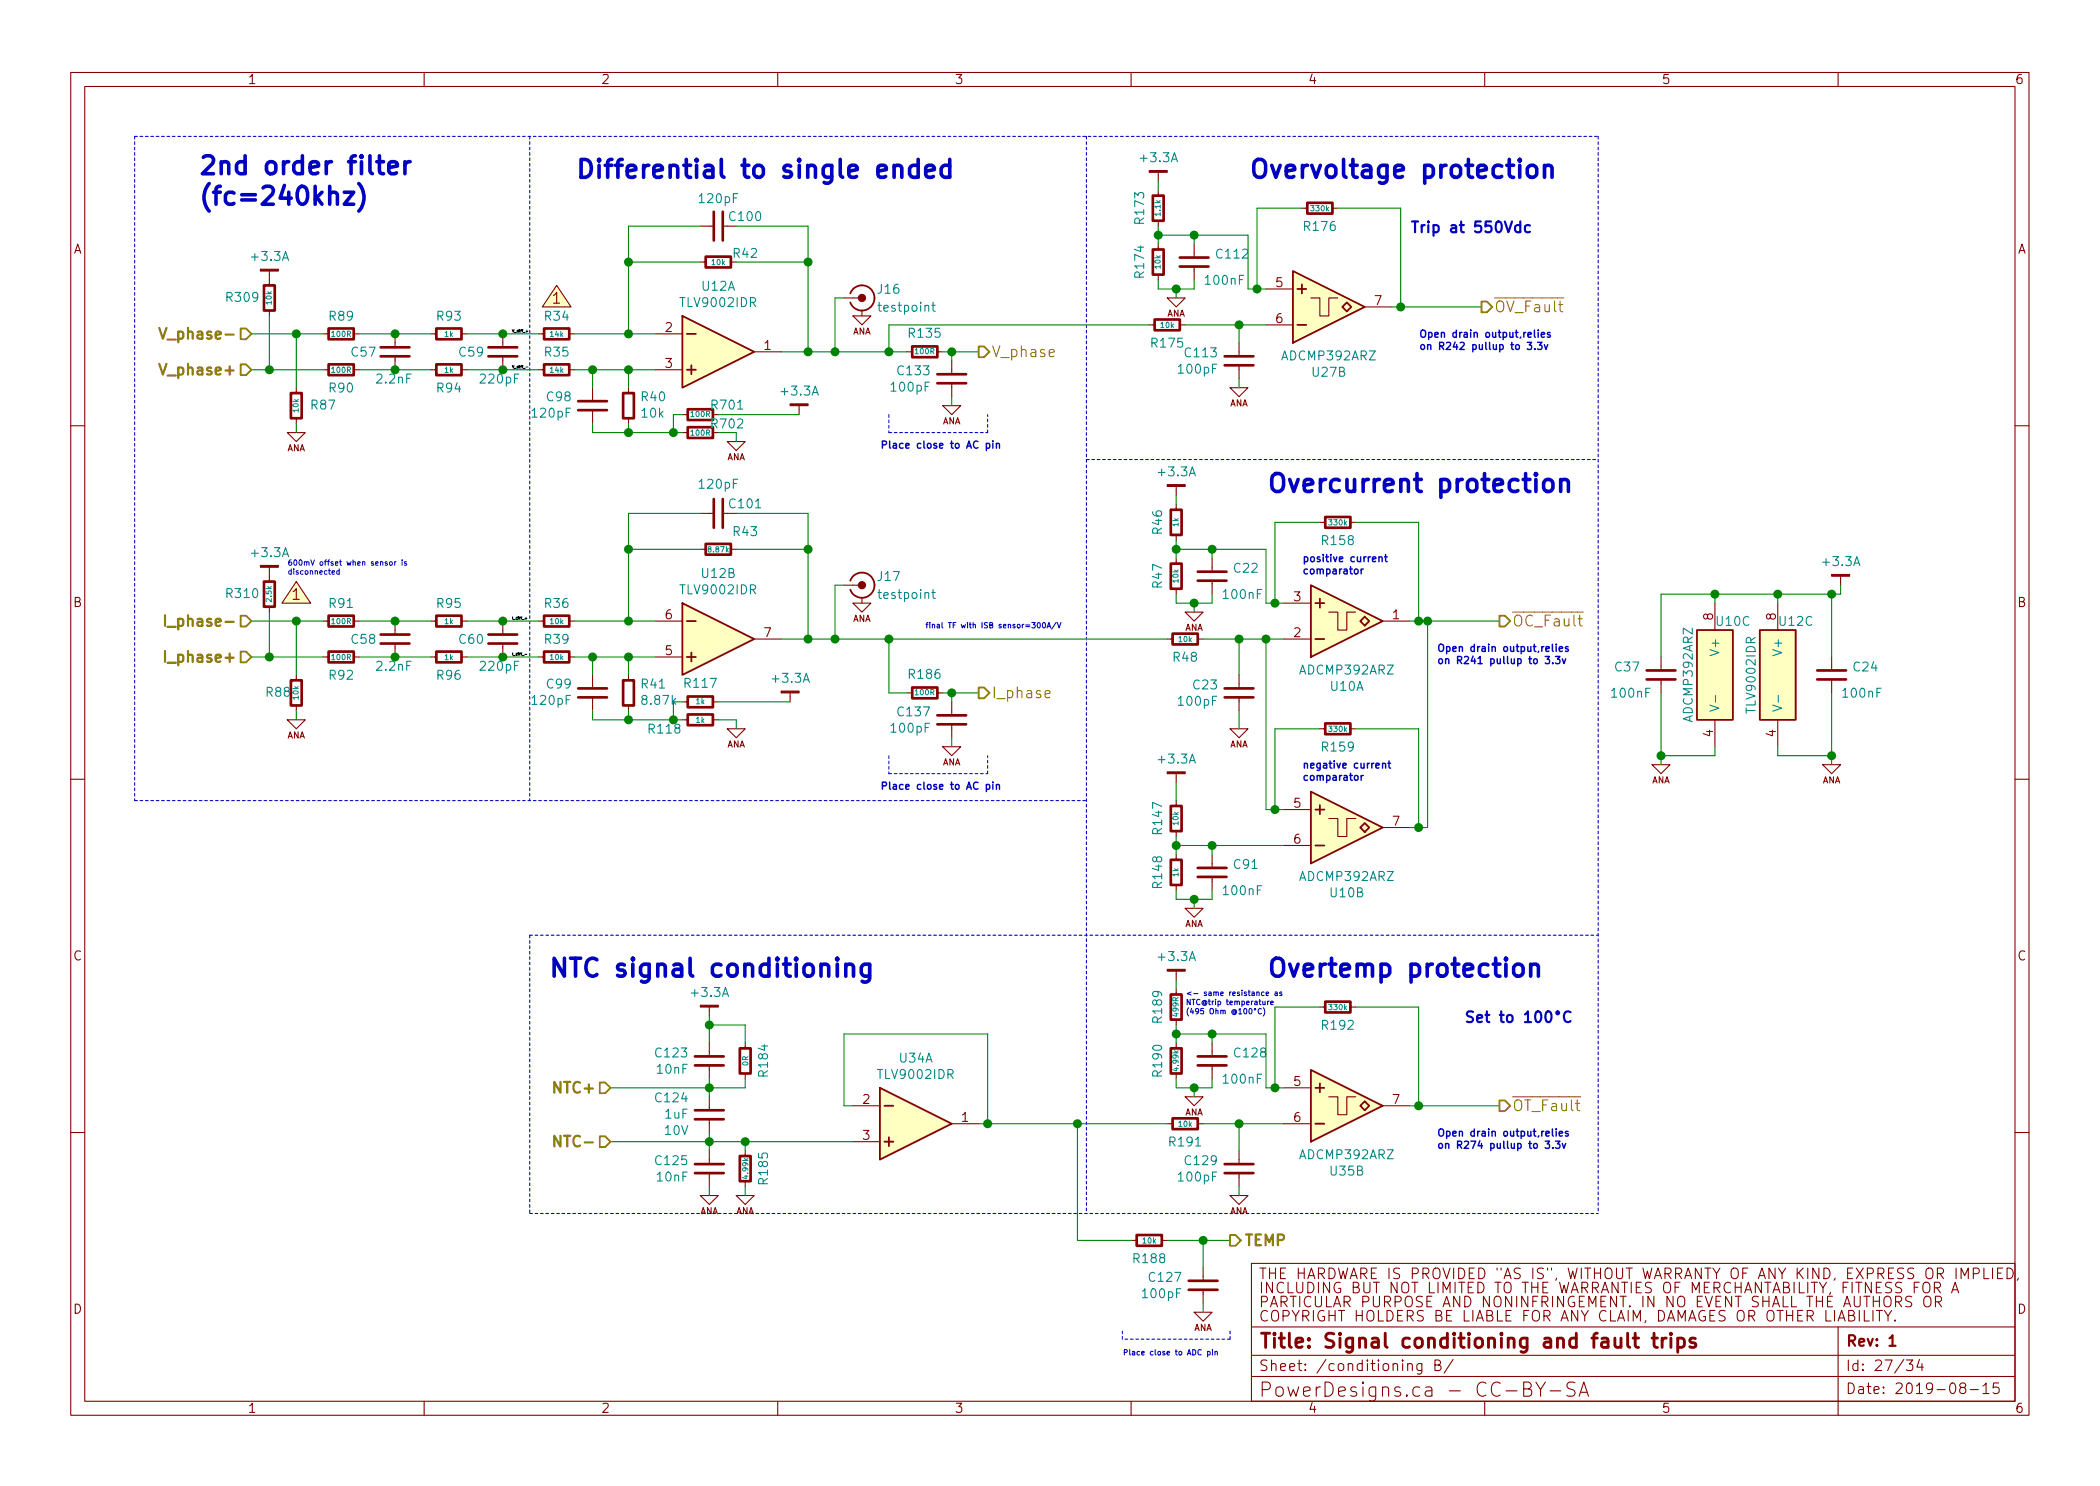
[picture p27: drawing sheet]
<svg xmlns="http://www.w3.org/2000/svg" width="297mm" height="210mm" viewBox="0 0 297 210" stroke-linecap="round" stroke-linejoin="round" font-family="sans-serif">
<defs><g id="words">
<g font-size="3.5" fill="#0000c2">
<text x="27.9" y="24.7">2nd order filter</text>
<text x="27.9" y="29">(fc=240khz)</text>
<text x="81.3" y="25.2">Differential to single ended</text>
<text x="176.5" y="25.2">Overvoltage protection</text>
<text x="179.1" y="69.7">Overcurrent protection</text>
<text x="77.5" y="138.2">NTC signal conditioning</text>
<text x="179.1" y="138.2">Overtemp protection</text>
</g>
<g font-size="2.8" fill="#840000">
<text x="178" y="190.7">Title: Signal conditioning and fault trips</text>
<text x="178" y="197.7">PowerDesigns.ca - CC-BY-SA</text>
</g>
<g font-size="2.1" fill="#0000c2">
<text x="199.4" y="32.9">Trip at 550Vdc</text>
<text x="207" y="144.7">Set to 100°C</text>
</g>
<g font-size="2.1" fill="#840000">
<text x="78.2" y="43">1</text>
<text x="41.3" y="84.9">1</text>
<text x="178" y="185">PARTICULAR PURPOSE AND NONINFRINGEMENT. IN NO EVENT SHALL THE AUTHORS OR</text>
<text x="178" y="181">THE HARDWARE IS PROVIDED &quot;AS IS&quot;, WITHOUT WARRANTY OF ANY KIND, EXPRESS OR IMPLIED,</text>
<text x="178" y="183">INCLUDING BUT NOT LIMITED TO THE WARRANTIES OF MERCHANTABILITY, FITNESS FOR A</text>
<text x="178" y="187">COPYRIGHT HOLDERS BE LIABLE FOR ANY CLAIM, DAMAGES OR OTHER LIABILITY.</text>
<text x="261" y="190.5">Rev: 1</text>
<text x="178" y="194">Sheet: /conditioning B/</text>
<text x="261" y="197.3">Date: 2019-08-15</text>
<text x="261" y="194">Id: 27/34</text>
</g>
<g font-size="2.1" fill="#848400">
<text x="211.3" y="44.2">OV_Fault</text>
<text x="23.6" y="53.1">V_phase+</text>
<text x="24.2" y="48">V_phase-</text>
<text x="140.2" y="50.5">V_phase</text>
<text x="25" y="88.6">I_phase-</text>
<text x="213.9" y="88.6">OC_Fault</text>
<text x="24.5" y="93.7">I_phase+</text>
<text x="140.2" y="98.8">I_phase</text>
<text x="78.8" y="154.7">NTC+</text>
<text x="213.9" y="157.2">OT_Fault</text>
<text x="79.3" y="162.3">NTC-</text>
<text x="175.9" y="176.3">TEMP</text>
</g>
<g font-size="1.8" fill="#840000">
<text x="35" y="11.9">1</text>
<text x="85" y="11.9">2</text>
<text x="135" y="11.9">3</text>
<text x="185" y="11.9">4</text>
<text x="235" y="11.9">5</text>
<text x="285" y="11.9">6</text>
<text x="10.4" y="35.9">A</text>
<text x="285.4" y="35.9">A</text>
<text x="180.5" y="40.6">5</text>
<text x="94.1" y="47">2</text>
<text x="180.5" y="45.7">6</text>
<text x="194.5" y="43.2">7</text>
<text x="94.1" y="52.1">3</text>
<text x="108.1" y="49.5">1</text>
<text x="10.4" y="85.9">B</text>
<text x="94.1" y="87.6">6</text>
<text x="183" y="85.1">3</text>
<text x="197" y="87.6">1</text>
<text x="242.3" y="87.7" transform="rotate(-90 242.3 87.7)">8</text>
<text x="251.2" y="87.7" transform="rotate(-90 251.2 87.7)">8</text>
<text x="285.4" y="85.9">B</text>
<text x="94.1" y="92.7">5</text>
<text x="108.1" y="90.2">7</text>
<text x="183" y="90.2">2</text>
<text x="242.3" y="104.2" transform="rotate(-90 242.3 104.2)">4</text>
<text x="251.2" y="104.2" transform="rotate(-90 251.2 104.2)">4</text>
<text x="183" y="114.3">5</text>
<text x="183" y="119.4">6</text>
<text x="197" y="116.8">7</text>
<text x="10.4" y="135.9">C</text>
<text x="285.4" y="135.9">C</text>
<text x="183" y="153.7">5</text>
<text x="122.1" y="156.2">2</text>
<text x="122.1" y="161.3">3</text>
<text x="136" y="158.7">1</text>
<text x="183" y="158.7">6</text>
<text x="197" y="156.2">7</text>
<text x="10.4" y="185.9">D</text>
<text x="285.4" y="185.9">D</text>
<text x="35" y="199.9">1</text>
<text x="85" y="199.9">2</text>
<text x="135" y="199.9">3</text>
<text x="185" y="199.9">4</text>
<text x="235" y="199.9">5</text>
<text x="285" y="199.9">6</text>
</g>
<g font-size="1.8" fill="#008484">
<text x="161.4" y="23">+3.3A</text>
<text x="99.1" y="28.7">120pF</text>
<text x="103.3" y="31.3">C100</text>
<text x="161.8" y="31.6" transform="rotate(-90 161.8 31.6)">R173</text>
<text x="184.6" y="32.7">R176</text>
<text x="35.7" y="36.9">+3.3A</text>
<text x="99.3" y="41.1">U12A</text>
<text x="103.8" y="36.5">R42</text>
<text x="124.2" y="41.6">J16</text>
<text x="161.8" y="39.2" transform="rotate(-90 161.8 39.2)">R174</text>
<text x="170.6" y="40.3">100nF</text>
<text x="172.2" y="36.6">C112</text>
<text x="32.2" y="42.7">R309</text>
<text x="46.6" y="45.4">R89</text>
<text x="61.9" y="45.4">R93</text>
<text x="77.1" y="45.4">R34</text>
<text x="96.4" y="43.5">TLV9002IDR</text>
<text x="124.5" y="44.1">testpoint</text>
<text x="128.7" y="47.8">R135</text>
<text x="49.8" y="50.5">C57</text>
<text x="65" y="50.5">C59</text>
<text x="77.1" y="50.5">R35</text>
<text x="127.1" y="53.1">C133</text>
<text x="163" y="49.2">R175</text>
<text x="166.8" y="52.9">100pF</text>
<text x="167.7" y="50.6">C113</text>
<text x="181.4" y="51">ADCMP392ARZ</text>
<text x="185.7" y="53.3">U27B</text>
<text x="44.1" y="58">R87</text>
<text x="46.6" y="55.5">R90</text>
<text x="53.4" y="54.3">2.2nF</text>
<text x="61.9" y="55.5">R94</text>
<text x="68.1" y="54.3">220pF</text>
<text x="75.4" y="59.1">120pF</text>
<text x="77.4" y="56.8">C98</text>
<text x="90.8" y="56.8">R40</text>
<text x="90.8" y="59.1">10k</text>
<text x="100.8" y="58">R701</text>
<text x="110.6" y="56">+3.3A</text>
<text x="126.2" y="55.4">100pF</text>
<text x="99.1" y="69.2">120pF</text>
<text x="103.3" y="71.9">C101</text>
<text x="164" y="67.4">+3.3A</text>
<text x="103.8" y="75.9">R43</text>
<text x="164.4" y="75.5" transform="rotate(-90 164.4 75.5)">R46</text>
<text x="187.1" y="77.1">R158</text>
<text x="35.7" y="78.8">+3.3A</text>
<text x="99.3" y="81.8">U12B</text>
<text x="124.2" y="82.2">J17</text>
<text x="164.4" y="83.2" transform="rotate(-90 164.4 83.2)">R47</text>
<text x="174.6" y="81">C22</text>
<text x="258" y="80.1">+3.3A</text>
<text x="32.2" y="84.6">R310</text>
<text x="46.6" y="86">R91</text>
<text x="61.9" y="86">R95</text>
<text x="77.1" y="86">R36</text>
<text x="96.4" y="84.1">TLV9002IDR</text>
<text x="124.5" y="84.8">testpoint</text>
<text x="173.2" y="84.8">100nF</text>
<text x="242.8" y="88.6">U10C</text>
<text x="251.7" y="88.6">U12C</text>
<text x="49.8" y="91.1">C58</text>
<text x="53.4" y="94.9">2.2nF</text>
<text x="65" y="91.1">C60</text>
<text x="68.1" y="94.9">220pF</text>
<text x="77.1" y="91.1">R39</text>
<text x="166" y="93.6">R48</text>
<text x="184" y="95.4">ADCMP392ARZ</text>
<text x="228.5" y="95">C37</text>
<text x="243.2" y="92.4" transform="rotate(-90 243.2 92.4)">V+</text>
<text x="252.1" y="92.4" transform="rotate(-90 252.1 92.4)">V+</text>
<text x="262.2" y="95">C24</text>
<text x="37.7" y="98.6">R88</text>
<text x="46.6" y="96.2">R92</text>
<text x="61.9" y="96.2">R96</text>
<text x="75.4" y="99.7">120pF</text>
<text x="77.4" y="97.4">C99</text>
<text x="90.8" y="97.4">R41</text>
<text x="91" y="99.7">8.87k</text>
<text x="97" y="97.3">R117</text>
<text x="109.4" y="96.6">+3.3A</text>
<text x="127.1" y="101.4">C137</text>
<text x="128.7" y="96.1">R186</text>
<text x="166.8" y="99.9">100pF</text>
<text x="168.8" y="97.6">C23</text>
<text x="188.2" y="97.8">U10A</text>
<text x="228.1" y="98.7">100nF</text>
<text x="248.3" y="100.7" transform="rotate(-90 248.3 100.7)">TLV9002IDR</text>
<text x="260.8" y="98.7">100nF</text>
<text x="91.9" y="103.8">R118</text>
<text x="126.2" y="103.7">100pF</text>
<text x="187.1" y="106.3">R159</text>
<text x="239.4" y="102" transform="rotate(-90 239.4 102)">ADCMP392ARZ</text>
<text x="164" y="108">+3.3A</text>
<text x="164.4" y="117.9" transform="rotate(-90 164.4 117.9)">R147</text>
<text x="164.4" y="125.5" transform="rotate(-90 164.4 125.5)">R148</text>
<text x="174.6" y="123">C91</text>
<text x="184" y="124.7">ADCMP392ARZ</text>
<text x="173.2" y="126.7">100nF</text>
<text x="188.2" y="127">U10B</text>
<text x="164" y="136">+3.3A</text>
<text x="97.9" y="141.1">+3.3A</text>
<text x="92.8" y="149.6">C123</text>
<text x="164.4" y="144.6" transform="rotate(-90 164.4 144.6)">R189</text>
<text x="174.7" y="149.6">C128</text>
<text x="187.1" y="145.7">R192</text>
<text x="92.8" y="156">C124</text>
<text x="93" y="151.9">10nF</text>
<text x="108.6" y="152.2" transform="rotate(-90 108.6 152.2)">R184</text>
<text x="124.4" y="152.7">TLV9002IDR</text>
<text x="127.3" y="150.4">U34A</text>
<text x="164.4" y="152.2" transform="rotate(-90 164.4 152.2)">R190</text>
<text x="173.2" y="153.3">100nF</text>
<text x="94.1" y="160.6">10V</text>
<text x="94.1" y="158.3">1uF</text>
<text x="92.8" y="164.9">C125</text>
<text x="93" y="167.2">10nF</text>
<text x="108.6" y="167.5" transform="rotate(-90 108.6 167.5)">R185</text>
<text x="165.5" y="162.2">R191</text>
<text x="166.8" y="167.2">100pF</text>
<text x="167.7" y="164.9">C129</text>
<text x="184" y="164">ADCMP392ARZ</text>
<text x="188.2" y="166.3">U35B</text>
<text x="160.5" y="178.7">R188</text>
<text x="161.7" y="183.7">100pF</text>
<text x="162.7" y="181.4">C127</text>
</g>
<text font-size="1.8" fill="#008400" x="100.8" y="60.6">R702</text>
<g font-size="1.4" fill="#0000c2">
<text x="200.7" y="47.8">Open drain output,relies</text>
<text x="200.7" y="49.5">on R242 pullup to 3.3v</text>
<text x="124.5" y="63.5">Place close to AC pin</text>
<text x="184.1" y="79.5">positive current</text>
<text x="184.1" y="81.2">comparator</text>
<text x="203.2" y="92.2">Open drain output,relies</text>
<text x="203.2" y="93.9">on R241 pullup to 3.3v</text>
<text x="124.5" y="111.7">Place close to AC pin</text>
<text x="184.1" y="108.7">negative current</text>
<text x="184.1" y="110.5">comparator</text>
<text x="203.2" y="160.8">Open drain output,relies</text>
<text x="203.2" y="162.5">on R274 pullup to 3.3v</text>
</g>
<g font-size="1.2" fill="#840000">
<text x="120.6" y="47.3">ANA</text>
<text x="165" y="44.8">ANA</text>
<text x="173.9" y="57.5">ANA</text>
<text x="40.6" y="63.8">ANA</text>
<text x="102.8" y="65.1">ANA</text>
<text x="133.3" y="60">ANA</text>
<text x="120.6" y="88">ANA</text>
<text x="167.6" y="89.2">ANA</text>
<text x="40.6" y="104.5">ANA</text>
<text x="102.8" y="105.8">ANA</text>
<text x="173.9" y="105.8">ANA</text>
<text x="133.3" y="108.3">ANA</text>
<text x="233.6" y="110.8">ANA</text>
<text x="257.7" y="110.8">ANA</text>
<text x="167.6" y="131.2">ANA</text>
<text x="167.6" y="157.8">ANA</text>
<text x="99" y="171.8">ANA</text>
<text x="104.1" y="171.8">ANA</text>
<text x="173.9" y="171.8">ANA</text>
<text x="168.8" y="188.3">ANA</text>
</g>
<g font-size="1.1" fill="#008484">
<text x="185.5" y="29.9">330k</text>
<text x="164.2" y="30.5" transform="rotate(-90 164.2 30.5)">1.1k</text>
<text x="100.7" y="37.5">10k</text>
<text x="164.2" y="38" transform="rotate(-90 164.2 38)">10k</text>
<text x="38.4" y="43" transform="rotate(-90 38.4 43)">10k</text>
<text x="47" y="47.7">100R</text>
<text x="62.9" y="47.7">1k</text>
<text x="77.9" y="47.7">14k</text>
<text x="164.2" y="46.4">10k</text>
<text x="47" y="52.8">100R</text>
<text x="62.9" y="52.8">1k</text>
<text x="77.9" y="52.8">14k</text>
<text x="129.5" y="50.1">100R</text>
<text x="42.2" y="58.3" transform="rotate(-90 42.2 58.3)">10k</text>
<text x="97.8" y="59">100R</text>
<text x="97.8" y="61.6">100R</text>
<text x="166.7" y="74.5" transform="rotate(-90 166.7 74.5)">1k</text>
<text x="188.1" y="74.3">330k</text>
<text x="100.3" y="78.2">8.87k</text>
<text x="166.7" y="82.4" transform="rotate(-90 166.7 82.4)">10k</text>
<text x="38.4" y="85.1" transform="rotate(-90 38.4 85.1)">2.5k</text>
<text x="47" y="88.3">100R</text>
<text x="62.9" y="88.3">1k</text>
<text x="77.9" y="88.3">10k</text>
<text x="47" y="93.4">100R</text>
<text x="62.9" y="93.4">1k</text>
<text x="77.9" y="93.4">10k</text>
<text x="166.8" y="90.9">10k</text>
<text x="42.2" y="98.9" transform="rotate(-90 42.2 98.9)">10k</text>
<text x="98.5" y="99.6">1k</text>
<text x="129.5" y="98.4">100R</text>
<text x="98.5" y="102.3">1k</text>
<text x="188.1" y="103.6">330k</text>
<text x="166.7" y="116.7" transform="rotate(-90 166.7 116.7)">10k</text>
<text x="166.7" y="124" transform="rotate(-90 166.7 124)">1k</text>
<text x="166.7" y="143.8" transform="rotate(-90 166.7 143.8)">499R</text>
<text x="188.1" y="142.9">330k</text>
<text x="105.8" y="150.8" transform="rotate(-90 105.8 150.8)">0R</text>
<text x="166.7" y="151.4" transform="rotate(-90 166.7 151.4)">4.99k</text>
<text x="166.8" y="159.4">10k</text>
<text x="105.8" y="166.7" transform="rotate(-90 105.8 166.7)">4.99k</text>
<text x="161.7" y="175.9">10k</text>
</g>
<g font-size="1.1" fill="#0000c2">
<text x="40.6" y="80">600mV offset when sensor is</text>
<text x="40.6" y="81.3">disconnected</text>
<text x="130.8" y="88.9">final TF with ISB sensor=300A/V</text>
<text x="167.6" y="140.9">&lt;- same resistance as</text>
<text x="167.6" y="142.2">NTC@trip temperature</text>
<text x="167.6" y="143.5">(495 Ohm @100°C)</text>
<text x="158.7" y="191.8">Place close to ADC pin</text>
</g>
<g font-size=".5">
<text x="72.4" y="47">V_diff_+</text>
<text x="72.4" y="52.1">V_diff_-</text>
<text x="72.4" y="87.7">I_diff_+</text>
<text x="72.4" y="92.8">I_diff_-</text>
</g>
</g></defs>
<g fill="none" stroke="#840000" stroke-width=".15">
<path d="M10 10.3h277v189.9h-277zM12 12.2h273v186.1h-273zM60 10.3v1.9M110 10.3v1.9M160 10.3v1.9M210 10.3v1.9M260 10.3v1.9M38.1 38.3v2.1M99.1 32h1.9M99.1 37.1h.7M102.2 32h1.9M163.8 24.4v1.2"/>
<path d="M163.8 26.9v.8M163.8 31.2v.8M163.8 34.5v.8M163.8 38.9v.7M168.9 34.5v1.9M168.9 37.7v1.9M184.1 29.5h.8M188.5 29.5h.7M38.1 43.9v.8M41.9 54.9v.7M41.9 59.2v.7M45.7 47.2h.8"/>
<path d="M45.7 52.3h.8M50 47.2h.8M50 52.3h.8M55.9 47.2v1.9M55.9 50.4v1.9M61 47.2h.7M61 52.3h.7M65.3 47.2h.7M65.3 52.3h.7M71.1 47.2v1.9M71.1 50.4v1.9M76.2 47.2h.8"/>
<path d="M76.2 52.3h.8M78.7 40.4l2.1 3h-4.1zM80.5 47.2h.8M80.5 52.3h.8M83.8 54.9v1.9M83.8 58v1.9M88.9 54.9v.7M88.9 59.2v.7M92.7 47.2h3.8M92.7 52.3h3.8M96.5 58.7h.8M100.8 58.7h.8"/>
<path d="M106.7 49.8h3.8M113 57.4v1.3M119.4 42.2h2.5M120.6 44.7h2.6l-1.3 1.3zM121.9 43.9v.8M128.3 49.8h.7M132.6 49.8h.7M133.3 57.4h2.6l-1.3 1.3zM134.6 51v2M134.6 54.2v1.9M162.6 46h.7M165.1 42.2h2.5l-1.2 1.2z"/>
<path d="M166.9 46h.7M174 54.9h2.5l-1.2 1.2zM175.3 48.5v1.9M175.3 51.7v1.9M179.1 46h3.8M179.1 40.9h3.8M185.4 42.2h1.3v2.5h1.3v-2.5h1.2M193 43.4h3.8M10 60.2h2M40.6 61.2h2.6l-1.3 1.3zM96.5 61.2h.8M99.1 72.6h1.9"/>
<path d="M99.1 77.7h.7M102.2 72.6h1.9M102.9 62.5h2.5l-1.3 1.2zM103.4 77.7h.7M166.4 68.8v1.3M166.4 71.4v.7M166.4 75.7v.7M166.4 79v.8M171.4 79v1.9M186.7 73.9h.8M191 73.9h.8M285 60.2h2"/>
<path d="M38.1 80.3v2M38.1 85.8v.8M41.9 82.3l2 3h-4zM41.9 95.5v.8M41.9 99.8v.8M45.7 87.9h.8M45.7 93h.8M50 87.9h.8M50 93h.8M55.9 87.9v1.9M55.9 91.1v1.9M61 87.9h.7"/>
<path d="M61 93h.7M65.3 87.9h.7M65.3 93h.7M71.1 87.9v1.9M71.1 91.1v1.9M76.2 87.9h.8M76.2 93h.8M80.5 87.9h.8M80.5 93h.8M83.8 95.5v1.9M83.8 98.7v1.9M88.9 95.5v.8"/>
<path d="M88.9 99.8v.8M92.7 87.9h3.8M92.7 93h3.8M96.5 99.3h.8M100.8 99.3h.8M106.7 90.4h3.8M111.8 98v1.3M119.4 82.8h2.5M120.6 85.3h2.6l-1.3 1.3zM121.9 84.6v.7M128.3 98h.7M132.6 98h.7"/>
<path d="M134.6 99.3v1.9M165.1 90.4h.8M166.4 83.3v.8M167.6 86.6h2.6l-1.3 1.3zM169.4 90.4h.8M171.4 82.2v1.9M175.3 95.5v1.9M175.3 98.7v1.9M181.6 90.4h3.8M181.6 85.3h3.8M188 86.6h1.2v2.5h1.3v-2.5h1.3M195.6 87.9h3.8"/>
<path d="M234.9 93v1.9M234.9 96.1v1.9M242.6 85.3v3.8M251.5 85.3v3.8M259.1 93v1.9M259.1 96.1v1.9M260.3 81.5v1.3M10 110.3h2M40.6 101.8h2.6l-1.3 1.3zM96.5 101.8h.8M100.8 101.8h.8M102.9 103.1h2.5l-1.3 1.3z"/>
<path d="M133.3 105.7h2.6l-1.3 1.2zM134.6 102.5v1.9M166.4 109.5v1.2M166.4 113.3v.7M166.4 117.6v.8M174 103.1h2.5l-1.2 1.3zM181.6 114.5h3.8M181.6 119.6h3.8M186.7 103.1h.8M188 115.8h1.2v2.6h1.3v-2.6h1.3M191 103.1h.8M195.6 117.1h3.8"/>
<path d="M233.7 108.2h2.5l-1.3 1.3zM242.6 101.8v3.9M251.5 101.8v3.9M257.8 108.2h2.5l-1.2 1.3zM285 110.3h2M166.4 120.9v.8M166.4 125.2v.8M166.4 137.4v1.3M166.4 139.9v.8M167.6 128.5h2.6l-1.3 1.3zM171.4 120.9v1.9M171.4 124.1v1.9"/>
<path d="M100.3 142.5v1.3M100.3 147.6v1.9M100.3 150.7v1.9M100.3 155.2v1.9M100.3 158.4v1.9M105.4 147.6v.7M105.4 151.9v.7M120.6 156.5h3.9M134.6 159h3.8M165.1 159h.8M166.4 144.3v.7M166.4 147.6v.7"/>
<path d="M166.4 151.9v.7M167.6 155.2h2.6l-1.3 1.3zM169.4 159h.8M171.4 147.6v1.9M171.4 150.7v1.9M181.6 159h3.8M181.6 153.9h3.8M186.7 142.5h.8M188 155.2h1.2v2.5h1.3v-2.5h1.3M191 142.5h.8M195.6 156.5h3.8M10 160.2h2"/>
<path d="M99.1 169.2h2.5l-1.3 1.2zM100.3 162.8v1.9M100.3 166v1.9M104.1 169.2h2.6l-1.3 1.2zM105.4 162.8v.8M105.4 167.1v.8M120.6 161.5h3.9M160 175.5h.8M164.3 175.5h.8M170.2 179.3v1.9M174 169.2h2.5l-1.2 1.2zM175.3 162.8v1.9"/>
<path d="M175.3 166v1.9M177 178.8h108v19.5h-108zM280.6 179.4v1.5h.7M281.8 179.4v1.5M283.3 179.4h-.8v1.5h.8M283.9 179.4a.76 .76 0 0 1 .9 .8 .76 .76 0 0 1-.9 .7zM285 160.2h2M60 198.3v1.9M110 198.3v1.9M160 198.3v1.9M168.9 185.7h2.5l-1.2 1.2zM170.2 182.5v1.9"/>
<path d="M177 194.8h108M177 191.8h108M177 187.8h108M199.1 193.1a.41 .41 0 0 1 .7 0v.8M201.1 192.9v1.3a.42 .42 0 0 1-.6 .2M201.1 193a.48 .48 0 0 0-.6 .1l-.1 .1 .1 .6a.48 .48 0 0 0 .6 0M203 193.1h.6a.35 .35 0 0 0 .2-.4 .35 .35 0 0 0-.3-.3h-.5v1.5h.6a.4 .4 0 0 0 .2-.4 .4 .4 0 0 0-.3-.4M205.5 192.3l-1.2 2M210 198.3v1.9M215.5 196.5h.7a.49 .49 0 0 0 .4-.5 .49 .49 0 0 0-.4-.5h-.7v2.1h.8a.53 .53 0 0 0 .4-.6 .53 .53 0 0 0-.5-.5M217.2 195.5l.7 1.1 .7-1.1M217.9 196.6v1"/>
<path d="M219.3 196.8h1.5M222.8 195.7l-.8-.2a.49 .49 0 0 0-.4 .5 .49 .49 0 0 0 .4 .5l.4 .1a.48 .48 0 0 1 .4 .5 .48 .48 0 0 1-.4 .5l-.8-.1M223.4 197.6l.6-2.1 .7 2.1M223.5 197h1M260 187.8v12.4M263.7 185.4v1.5h.7M264.9 185.4v1.5M265.8 185.4v1.5M266.5 185.4l.6 .8 .5-.8M267.1 186.2v.7M268 186.8h.1l-.1 .1v-.1v.1M269.6 192.4h1l-.5 .6 .3 .1a.61 .61 0 0 1 .1 .7l-.2 .1h-.5l-.2-.1"/>
<path d="M270.4 183.5l-.2-.1-.5 .1a.35 .35 0 0 0-.2 .4 .35 .35 0 0 0 .3 .2l.5 .2a.35 .35 0 0 1 .1 .3 .35 .35 0 0 1-.3 .3l-.6-.1M271.5 192.3l-.4 1.1h1M271.9 192.9v1M272.2 183.6l.3-.2a.53 .53 0 0 1 .6 .5v.5a.51 .51 0 0 1-.8 .4 1.05 1.05 0 0 1-.1-1.2zM272.2 181.5a.5 .5 0 0 1 .5 0 .5 .5 0 0 1 .3 .4v.5a.5 .5 0 0 1-.5 .5 .5 .5 0 0 1-.5-.5v-.5zM273.6 182.2h.6a.41 .41 0 0 0 .3-.4 .41 .41 0 0 0-.3-.4h-.6v1.5M273.8 184.2h.5a.41 .41 0 0 0 .3-.4 .41 .41 0 0 0-.3-.4h-.5v1.5M274 182.2l.5 .7M274.1 184.2l.5 .7M276 182.9l.6-1.5 .4 1.5M276.2 182.5h.7M277.5 196.3l-.2-.1-.1-.2a.48 .48 0 0 1 .7-.2l.2 .2-.2 .3-.6 .1a.48 .48 0 0 0 0 .6 .51 .51 0 0 0 .7 0 .48 .48 0 0 0-.2-.7"/>
<path d="M278.7 196.6h1.1M279.1 180.2l.7-.1 .2-.2-.1-.3-.2-.2h-.6v1.5M280.5 196.1l.4-.4v1.5M280.5 197.2h.8M282.5 180.1h.5M282.7 195.7h-.7l-.1 .7 .1-.1a.62 .62 0 0 1 .7 .1l.1 .1-.1 .5-.2 .2h-.4l-.2-.2M285.5 180.8l-.2 .3"/>
</g>
<path d="M267.3 189.4l.4-.5v1.5M267.3 190.4h.8" fill="none" stroke="#840000" stroke-width=".3"/>
<path d="M231 189.3h.8M231.3 188.6v1.8l.1 .1 .4 .1M233.7 189.3h.7M234 188.6v1.8l.1 .1 .3 .1M235.1 189.3v1.3M235.7 189.3a.49 .49 0 0 0-.6 .4M236.3 188.6l-.1 .1 .1 .1 .1-.1-.1-.1v.2M236.3 189.3v1.3M237.3 189.4a.71 .71 0 0 1 .9 .1l.1 .2-.1 .8a.67 .67 0 0 1-.9 0M237.3 189.3v2M239.8 189.4a.49 .49 0 0 0-.8 .3l.3 .3 .5 .1 .1 .2-.1 .2-.2 .1-.6-.1" fill="none" stroke="#840000" stroke-width=".41"/>
<g fill="none" stroke="#840000" stroke-width=".38">
<path d="M99.8 36.3h3.6v1.5h-3.6zM101 30v4M102.2 30v4M163.1 27.7h1.5v3.5h-1.5zM163.1 35.3h1.5v3.6h-1.5zM166.9 37.7h4M166.9 36.4h4M184.9 28.7h3.6v1.5h-3.6zM37.3 40.4h1.6v3.5h-1.6zM41.1 55.6h1.6v3.6h-1.6zM46.5 46.5h3.5v1.5h-3.5zM46.5 51.6h3.5v1.5h-3.5z"/>
<path d="M53.8 50.4h4.1M53.8 49.1h4.1M61.7 46.5h3.6v1.5h-3.6zM61.7 51.6h3.6v1.5h-3.6zM69.1 50.4h4.1M69.1 49.1h4.1M77 46.5h3.5v1.5h-3.5zM77 51.6h3.5v1.5h-3.5zM81.8 56.8h4.1M81.8 58h4.1M88.1 55.6h1.6v3.6h-1.6zM97.3 57.9h3.5v1.5h-3.5z"/>
<path d="M129 49h3.6v1.5h-3.6zM132.6 54.2h4.1M132.6 53h4.1M163.3 45.2h3.6v1.5h-3.6zM173.2 51.7h4.1M173.2 50.4h4.1M97.3 60.4h3.5v1.6h-3.5zM99.8 77h3.6v1.5h-3.6zM101 70.6v4.1M102.2 70.6v4.1M165.6 72.1h1.5v3.6h-1.5zM165.6 79.8h1.5v3.5h-1.5z"/>
<path d="M187.5 73.1h3.5v1.6h-3.5zM37.3 82.3h1.6v3.5h-1.6zM41.1 96.3h1.6v3.5h-1.6zM46.5 87.1h3.5v1.5h-3.5zM46.5 92.2h3.5v1.5h-3.5zM53.8 91.1h4.1M53.8 89.8h4.1M61.7 87.1h3.6v1.5h-3.6zM61.7 92.2h3.6v1.5h-3.6zM69.1 91.1h4.1M69.1 89.8h4.1M77 92.2h3.5v1.5h-3.5z"/>
<path d="M77 87.1h3.5v1.5h-3.5zM81.8 97.4h4.1M81.8 98.7h4.1M88.1 96.3h1.6v3.5h-1.6zM97.3 98.5h3.5v1.6h-3.5zM129 97.3h3.6v1.5h-3.6zM165.9 89.7h3.5v1.5h-3.5zM169.4 82.2h4.1M169.4 80.9h4.1M173.2 97.4h4.1M173.2 98.7h4.1M232.9 96.1h4.1"/>
<path d="M232.9 94.9h4.1M257 96.1h4.1M257 94.9h4.1M97.3 101.1h3.5v1.5h-3.5zM132.6 102.5h4.1M132.6 101.2h4.1M165.6 114h1.5v3.6h-1.5zM187.5 102.4h3.5v1.5h-3.5zM165.6 121.7h1.5v3.5h-1.5zM169.4 124.1h4.1M169.4 122.8h4.1M98.3 157.1h4.1"/>
<path d="M98.3 158.4h4.1M98.3 150.7h4.1M98.3 149.5h4.1M104.6 148.3h1.6v3.6h-1.6zM165.6 148.3h1.5v3.6h-1.5zM165.6 140.7h1.5v3.6h-1.5zM165.9 158.2h3.5v1.6h-3.5zM169.4 150.7h4.1M169.4 149.5h4.1M187.5 141.7h3.5v1.6h-3.5zM98.3 166h4.1M98.3 164.7h4.1"/>
<path d="M104.6 163.6h1.6v3.5h-1.6zM160.8 174.7h3.5v1.6h-3.5zM173.2 166h4.1M173.2 164.7h4.1M168.1 182.5h4.1M168.1 181.2h4.1"/>
</g>
<g fill="#ffffc2" stroke="#ffffc2" stroke-width=".14">
<path d="M185.4 151.4l10.2 5.1-10.2 5z"/>
<path d="M124.5 153.9l10.1 5.1-10.1 5.1z"/>
<path d="M182.9 38.3l10.1 5.1-10.1 5.1z"/>
<path d="M78.7 40.4l2.1 3h-4.1z"/>
<path d="M41.9 82.3l2 3h-4z"/>
<path d="M248.9 89.1h5.1v12.7h-5.1z"/>
<path d="M240 89.1h5.1v12.7h-5.1z"/>
<path d="M185.4 112l10.2 5.1-10.2 5.1z"/>
<path d="M96.5 44.7l10.2 5.1-10.2 5.1z"/>
<path d="M185.4 82.8l10.2 5.1-10.2 5.1z"/>
<path d="M96.5 85.3l10.2 5.1-10.2 5.1z"/>
</g>
<g fill="none" stroke="#840000" stroke-width=".25">
<path d="M182.9 38.3l10.1 5.1-10.1 5.1zM96.5 44.7l10.2 5.1-10.2 5.1zM97.2 52.3h1.2M97.2 47.2h1.2M97.8 51.7v1.3M120.3 41.5a1.77 1.77 0 0 1 2.7-.8 1.77 1.77 0 0 1 0 2.9 1.77 1.77 0 0 1-2.7-.8M183.5 40.9h1.3M183.5 46h1.3M184.1 40.3v1.2M190.5 42.8l.6 .6-.6 .7-.6-.7zM96.5 85.3l10.2 5.1-10.2 5.1zM97.2 93h1.2"/>
<path d="M97.2 87.9h1.2M97.8 92.3v1.3M120.3 82.2a1.77 1.77 0 0 1 2.7-.8 1.77 1.77 0 0 1 0 2.8 1.77 1.77 0 0 1-2.7-.8M185.4 82.8l10.2 5.1-10.2 5.1zM186.1 85.3h1.2M186.1 90.4h1.2M186.7 84.7v1.3M192.4 87.9l.6-.7 .7 .7-.7 .6zM240 89.1h5.1v12.7h-5.1zM248.9 89.1h5.1v12.7h-5.1zM185.4 112l10.2 5.1-10.2 5.1zM186.1 114.5h1.2"/>
<path d="M186.1 119.6h1.2M186.7 113.9v1.3M192.4 117.1l.6-.6 .7 .6-.7 .6zM124.5 153.9l10.1 5.1-10.1 5.1zM125.1 156.5h1.3M185.4 151.4l10.2 5.1-10.2 5zM186.1 153.9h1.2M186.1 159h1.2M186.7 153.3v1.3M192.4 156.5l.6-.7 .7 .7-.7 .6zM125.1 161.5h1.3M125.7 160.9v1.3"/>
</g>
<g fill="#840000" stroke="#840000" stroke-width=".15">
<path d="M259.1 81.3h2.5v.2h-2.5z"/>
<path d="M36.8 38.1h2.6v.2h-2.6z"/>
<path d="M36.8 80h2.6v.3h-2.6z"/>
<path d="M162.6 24.1h2.5v.3h-2.5z"/>
<path d="M165.1 68.6h2.5v.2h-2.5z"/>
<path d="M111.8 57.1h2.5v.3h-2.5z"/>
<path d="M110.5 97.8h2.5v.2h-2.5z"/>
<path d="M99.1 142.2h2.5v.3h-2.5z"/>
<path d="M165.1 137.2h2.5v.2h-2.5z"/>
<path d="M165.1 109.2h2.5v.3h-2.5z"/>
<circle cx="121.9" cy="42.2" r=".51"/>
<circle cx="121.9" cy="82.8" r=".51"/>
</g>
<path d="M131.8 43.2h.5M132 42.8v1.1l.1 .1h.2M131.8 83.8h.5M132 83.4v1.1l.1 .1 .2 .1M241.9 99.8l1.2 .4-1.2 .4M242.6 98.4v1M250.7 99.8l1.3 .4-1.3 .4M251.5 98.4v1" fill="none" stroke="#008484" stroke-width=".15"/>
<g fill="none" stroke="#0000c2" stroke-width=".15" stroke-dasharray=".4 .4">
<path d="M19 19.3h207.1M19 19.3v94M74.9 19.3v94M153.7 19.3v152.4M226.1 19.3v152.4M125.7 58.7v2.5M125.7 61.2h14M139.7 61.2v-2.5M153.7 65h72.4M19 113.3h134.7M125.7 106.9v2.6M125.7 109.5h14"/>
<path d="M139.7 109.5v-2.6M74.9 132.3h151.2M74.9 132.3v39.4M74.9 171.7h151.2M158.7 189.5v-1.3M174 189.5v-1.3M174 189.5h-15.3"/>
</g>
<g fill="none" stroke="#008400" stroke-width=".15">
<path d="M88.9 37.1h10.2M99.1 32h-10.2v15.2M104.1 37.1h10.2M104.1 32h10.2v17.8M163.8 39.6v1.3h5.1v-1.3M163.8 33.3h12.7v7.6h2.6M163.8 25.6v1.3M163.8 32v2.5M168.9 33.3v1.2M184.1 29.5h-6.3v11.4M189.2 29.5h8.9v13.9M35.6 52.3h10.1"/>
<path d="M35.6 47.2h10.1M38.1 44.7v7.6M41.9 47.2v7.7M41.9 59.9v1.3M50.8 52.3h10.2M50.8 47.2h10.2M66 52.3h10.2M66 47.2h10.2M81.3 52.3h11.4M81.3 47.2h11.4M83.8 59.9v1.3h12.7M83.8 52.3v2.6"/>
<path d="M88.9 52.3v2.6M88.9 59.9v1.3M96.5 58.7h-1.3v2.5M101.6 58.7h11.4M110.5 49.8h17.8M119.4 42.2h-1.3v7.6M133.3 49.8h5.1M134.6 49.8v1.2M134.6 56.1v1.3M162.6 46h-36.9v3.8M166.4 40.9v1.3M167.6 46h11.5"/>
<path d="M175.3 46v2.5M175.3 53.6v1.3M196.8 43.4h12.7M88.9 77.7h10.2M99.1 72.6h-10.2v15.3M104.1 72.6h10.2v17.8M104.1 77.7h10.2M104.1 61.2v1.3M166.4 70.1v1.3M166.4 76.4v2.6M166.4 77.7h12.7v7.6h2.5M171.4 77.7v1.3"/>
<path d="M186.7 73.9h-6.4v11.4M191.8 73.9h8.9v14M35.6 87.9h10.1M35.6 93h10.1M38.1 86.6v6.4M41.9 87.9v7.6M50.8 87.9h10.2M50.8 93h10.2M66 87.9h10.2M66 93h10.2M81.3 87.9h11.4M81.3 93h11.4"/>
<path d="M83.8 93v2.5M88.9 93v2.5M96.5 99.3h-1.3v2.5M101.6 99.3h10.2M110.5 90.4h54.6M119.4 82.8h-1.3v7.6M125.7 90.4v7.6h2.6M133.3 98h5.1M134.6 98v1.3M166.4 84.1v1.2h5v-1.2M168.9 85.3v1.3M170.2 90.4h11.4"/>
<path d="M175.3 90.4v5.1M179.1 90.4v24.1h2.5M199.4 87.9h12.7M201.9 87.9v29.2h-2.5M234.9 98v10.2M242.6 84.1v1.2M251.5 84.1v1.2M259.1 84.1v8.9M259.1 98v10.2M260.3 82.8v1.3h-25.4v8.9M41.9 100.6v1.2M83.8 100.6v1.2h12.7"/>
<path d="M88.9 100.6v1.2M101.6 101.8h2.5v1.3M134.6 104.4v1.3M166.4 110.7v2.6M166.4 118.4v2.5M166.4 119.6h15.2M171.4 119.6v1.3M175.3 100.6v2.5M186.7 103.1h-6.4v11.4M191.8 103.1h8.9v14M242.6 105.7v1.2h-7.7M251.5 105.7v1.2h7.6"/>
<path d="M166.4 126v1.2h5v-1.2M166.4 138.7v1.2M168.9 127.2v1.3M100.3 143.8v3.8M100.3 152.6v2.6M100.3 145h5.1v2.6M105.4 152.6v1.3h-19M120.6 156.5h-1.2v-10.2h20.3v12.7M138.4 159h26.7M152.4 159v16.5h7.6M166.4 152.6v1.3h5v-1.3M166.4 145v2.6"/>
<path d="M166.4 146.3h12.7v7.6h2.5M168.9 153.9v1.3M170.2 159h11.4M171.4 146.3v1.3M175.3 159v3.8M186.7 142.5h-6.4v11.4M191.8 142.5h8.9v14M199.4 156.5h12.7M86.4 161.5h34.2M100.3 160.3v2.5M100.3 167.9v1.3M105.4 161.5v1.3"/>
<path d="M105.4 167.9v1.3M165.1 175.5h8.9M170.2 175.5v3.8M175.3 167.9v1.3M170.2 184.4v1.3"/>
</g>
<path d="M34 46.5h.8l.8 .7-.8 .8h-.8zM34 51.6h.8l.8 .7-.8 .8h-.8zM138.4 49h.8l.8 .8-.8 .7h-.8zM209.5 42.7h.8l.8 .7-.8 .8h-.8zM34 87.1h.8l.8 .8-.8 .7h-.8zM34 92.2h.8l.8 .8-.8 .7h-.8zM138.4 97.3h.8l.8 .7-.8 .8h-.8zM212.1 87.1h.8l.7 .8-.7 .7h-.8zM84.8 153.2h.8l.8 .7-.8 .8h-.8zM212.1 155.7h.8l.7 .8-.7 .7h-.8zM84.8 160.8h.8l.8 .7-.8 .8h-.8zM174 174.7h.8l.7 .8-.7 .8h-.8z" fill="none" stroke="#848400" stroke-width=".25"/>
<path d="M220.3 42.2h.9M220.5 43.1h.6M220.7 42.6v1.3l.1 .1 .3 .1M147.8 98.2l.7-.1v-.3l-.5-.1-.2 .2 .1 .7 .1 .1 .5-.1M223.1 86.6h.9M223.2 87.5h.6M223.4 87v1.3l.1 .2 .3 .1M222.7 155.2h.9M222.9 156.1h.5M223.1 155.6v1.3v.2h.3" fill="none" stroke="#848400" stroke-width=".15"/>
<path d="M22.5 46.4l.5 1.5 .5-1.5M22.5 51.5l.5 1.5 .5-1.5M23.3 87v1.6M23.3 92.1v1.5M23.7 88.7h1.2M23.7 93.8h1.2M79.3 160.7v1.5l-.9-1.5v1.5" fill="none" stroke="#848400" stroke-width=".3"/>
<path d="M74.4 51.9h.3M74.4 46.9h.3M74.2 92.6h.3M74.2 87.5h.3" fill="none" stroke="#000" stroke-width=".14"/>
<g fill="none" stroke="#0000c2" stroke-width=".51">
<path d="M48.7 27.2h1.3l-1.3 1.7h1.3M50.7 26a2.9 2.9 0 0 1 0 3.9M53.3 22.9h1M53.7 22v2.2l.1 .3 .5 .1M55 23.7l1.2-.2-.1-.5-.3-.1h-.5l-.2 .1-.1 .2v1l.1 .3 .2 .1h.5l.3-.1M57.3 22.9v1.7M58 22.9a.69 .69 0 0 0-.7 .5M129.9 23.5l-.3-.1h-.5l-.2 .1-.2 .4v.7l.2 .4 .2 .1h.5l.3-.1M129.9 22.5v2.6M130.9 24.2l1.3-.2-.2-.5-.2-.1h-.5l-.2 .1-.2 .2v1l.2 .3 .2 .1h.5l.2-.1M134.3 23.5l-.2-.1h-.5l-.4 .2-.1 .3v.7l.3 .4 .2 .1h.5l.2-.1M134.3 22.5v2.6"/>
<path d="M216.2 23.6a.69 .69 0 0 1 .6-.2 .69 .69 0 0 1 .6 .5v.7a.7 .7 0 0 1-.7 .5 .7 .7 0 0 1-.7-.5v-.7zM218.5 23.6a.61 .61 0 0 1 1 .1v1.4M218.5 23.4v1.7M218.6 68a.69 .69 0 0 1 1.1 .3v.8a.68 .68 0 0 1-.7 .5 .68 .68 0 0 1-.7-.5v-.8zM220.8 68.1a.66 .66 0 0 1 .9-.1l.1 .2v1.3M220.8 67.8v1.7M119.6 136.7a.66 .66 0 0 1 1-.2l.1 .3v1.3M119.6 136.4v1.7M123 136.4v2.1a.67 .67 0 0 1-1.1 .3M123 136.5l-.2-.1h-.5l-.3 .1-.2 .4v.7l.2 .4 .3 .1h.5l.2-.1M214.2 136.7a.69 .69 0 0 1 .7-.3 .69 .69 0 0 1 .5 .5v.7a.7 .7 0 0 1-.6 .5 .7 .7 0 0 1-.7-.5v-.7zM216.5 136.7a.63 .63 0 0 1 1.1 .1v1.3"/>
<path d="M216.5 136.4v1.7"/>
</g>
<g fill="none" stroke="#0000c2" stroke-width=".15">
<path d="M147.5 88.2l.1-.1a.41 .41 0 0 1 .3 .4 .41 .41 0 0 1-.3 .3l-.2-.2zM148.1 88.8l.3-.7 .2 .7M148.2 88.6h.3M149.4 88.1l-.7 .9M149.6 88.1l.2 .7 .3-.7M177.4 142.7h.2v.2h-.2zM178.4 142.8a.34 .34 0 0 0-.5 .3 .34 .34 0 0 0 .5 .3M178.7 142.6a.93 .93 0 0 1 0 1.2M179.1 140.6l.4-.1-.2-.1h-.2v.4l.1 .1 .2-.1M179.5 141.7l-.2 .1M179.7 141.9l.4-.1v-.1h-.2l-.2 .1 .1 .3h.3M180.4 140.4h.2l.1 .1v.4h-.3l-.1-.1 .1-.2 .3-.1"/>
<path d="M181.3 140.4h-.2l-.1 .1 .1 .1 .2 .1v.1h-.3M170.8 191.3l.2-.1 .2 .2-.1 .3h-.3M170.8 191.2v.8M171.5 191h.1M171.5 191.2v.5M171.9 191.3h.3v.4M171.9 191.2v.5"/>
</g>
<g fill="none" stroke="#0000c2" stroke-width=".2">
<path d="M216 48.4h.6l-.3 .4 .3 .1v.4l-.1 .1-.5-.1M217.1 49.3v.1M217.5 48.4h.6l-.3 .4 .3 .2v.3l-.2 .1-.4-.1M217.6 46.7v.1M217.6 47v.7M218 47.4l.5-.1-.1-.2-.2-.1-.2 .2 .1 .5h.3M218.4 48.8l.3 .6 .2-.6M219.3 47.1l-.3-.1-.1 .2v.1l.4 .1v.3h-.4M139.5 62.8l.3-.1 .2 .2-.1 .5h-.4M139.5 62.7v1M140.4 62.4v.1M140.4 62.7v.7"/>
<path d="M140.9 62.8l.2-.1 .2 .1 .1 .6M140.9 62.7v.7M195 78.9l.2-.1h.3v.7M195.8 78.8h.4M196 78.5v.8l.2 .2M192.5 80.5v.7M192.8 80.5l-.3 .2M218.6 92.9h.6l-.4 .4 .4 .1v.4l-.2 .1-.4-.1M219.6 93.8v.1M220 92.9h.6l-.3 .4 .3 .1v.4l-.2 .1-.4-.1M220.1 91.2h.1M220.1 91.5v.7"/>
<path d="M220.5 91.8l.5-.1v-.2h-.3l-.2 .1 .1 .5h.4M221 93.2l.2 .7 .3-.7M221.8 91.5h-.2l-.2 .1 .1 .2 .3 .1v.2h-.4M139.5 111h.3l.2 .2-.1 .4h-.4M139.5 111v1M140.4 110.7h.1M140.4 111v.7M140.9 111.1l.2-.1h.2l.1 .7M140.9 111v.7M192.5 109.7v.7M192.8 109.7l-.3 .2M195.6 108.1l.1-.1h.2l.1 .7"/>
<path d="M196.3 108h.4M196.5 107.7v.8l.2 .2M220.1 159.7v.1M218.6 161.5h.6l-.4 .3 .4 .1v.5l-.2 .1-.4-.1M219.6 162.4v.1M220 161.5h.6l-.3 .3 .3 .2v.4l-.2 .1-.4-.1M220.1 160.1v.7M220.5 160.4l.5-.1v-.2h-.3l-.2 .1 .1 .5h.4M221 161.8l.2 .7 .3-.7M221.8 160.1h-.2l-.2 .1 .1 .1 .3 .1v.3h-.4"/>
</g>
<path d="M54.8 79.5h-.2l-.1 .1 .3 .3-.3 .1M55.1 79.5h.1h.2v.5h-.2zM55.8 79.5v.5M56 79.5l-.2 .1M56.9 79.2v.1M56.9 79.5v.5M57.5 79.5h-.2l-.1 .1 .3 .3-.1 .1h-.2M47 81l.3-.1v-.1l-.2-.1-.1 .1v.4h.3M48 80.8l-.2-.1-.2 .2 .1 .3h.3M48 80.5v.7" fill="none" stroke="#0000c2" stroke-width=".14"/>
<path d="M215 31.9a.48 .48 0 0 0-.7 .2l.1 .6a.48 .48 0 0 0 .6 .1M215 31.3v1.6M216.4 31.9a.53 .53 0 0 0-.7 .1v.7a.48 .48 0 0 0 .7 .1M220.2 143.2l.1-.1 .2 .1v.1v.2h-.2h-.1l-.1-.2zM222.1 143.2a.62 .62 0 0 0-.7 0 .62 .62 0 0 0-.2 .8 .56 .56 0 0 0 .3 .6 .56 .56 0 0 0 .6-.1" fill="none" stroke="#0000c2" stroke-width=".3"/>
<g fill="#008400" stroke="#008400" stroke-width=".25">
<circle cx="171.5" cy="119.6" r=".51"/>
<circle cx="95.3" cy="61.2" r=".51"/>
<circle cx="38.1" cy="52.3" r=".51"/>
<circle cx="198.1" cy="43.4" r=".51"/>
<circle cx="166.4" cy="119.6" r=".51"/>
<circle cx="41.9" cy="47.2" r=".51"/>
<circle cx="95.3" cy="101.8" r=".51"/>
<circle cx="201.9" cy="87.9" r=".51"/>
<circle cx="168.9" cy="127.2" r=".51"/>
<circle cx="118.1" cy="49.8" r=".51"/>
<circle cx="235" cy="106.9" r=".51"/>
<circle cx="41.9" cy="87.9" r=".51"/>
<circle cx="259.1" cy="106.9" r=".51"/>
<circle cx="55.9" cy="93" r=".51"/>
<circle cx="38.1" cy="93" r=".51"/>
<circle cx="118.1" cy="90.4" r=".51"/>
<circle cx="88.9" cy="61.2" r=".51"/>
<circle cx="180.3" cy="114.5" r=".51"/>
<circle cx="200.7" cy="117.1" r=".51"/>
<circle cx="139.7" cy="159" r=".51"/>
<circle cx="180.3" cy="153.9" r=".51"/>
<circle cx="200.7" cy="156.5" r=".51"/>
<circle cx="88.9" cy="37.1" r=".51"/>
<circle cx="114.3" cy="37.1" r=".51"/>
<circle cx="168.9" cy="153.9" r=".51"/>
<circle cx="171.5" cy="146.3" r=".51"/>
<circle cx="166.4" cy="146.3" r=".51"/>
<circle cx="175.3" cy="159" r=".51"/>
<circle cx="114.3" cy="77.7" r=".51"/>
<circle cx="88.9" cy="77.7" r=".51"/>
<circle cx="170.2" cy="175.5" r=".51"/>
<circle cx="83.8" cy="52.3" r=".51"/>
<circle cx="83.8" cy="93" r=".51"/>
<circle cx="88.9" cy="101.8" r=".51"/>
<circle cx="55.9" cy="87.9" r=".51"/>
<circle cx="105.4" cy="161.5" r=".51"/>
<circle cx="100.3" cy="161.5" r=".51"/>
<circle cx="100.3" cy="153.9" r=".51"/>
<circle cx="175.3" cy="46" r=".51"/>
<circle cx="163.8" cy="33.3" r=".51"/>
<circle cx="168.9" cy="33.3" r=".51"/>
<circle cx="166.4" cy="40.9" r=".51"/>
<circle cx="125.7" cy="49.8" r=".51"/>
<circle cx="177.8" cy="40.9" r=".51"/>
<circle cx="180.3" cy="85.3" r=".51"/>
<circle cx="88.9" cy="47.2" r=".51"/>
<circle cx="114.3" cy="49.8" r=".51"/>
<circle cx="88.9" cy="93" r=".51"/>
<circle cx="88.9" cy="87.9" r=".51"/>
<circle cx="114.3" cy="90.4" r=".51"/>
<circle cx="175.3" cy="90.4" r=".51"/>
<circle cx="166.4" cy="77.7" r=".51"/>
<circle cx="100.3" cy="145" r=".51"/>
<circle cx="171.5" cy="77.7" r=".51"/>
<circle cx="168.9" cy="85.3" r=".51"/>
<circle cx="134.6" cy="98" r=".51"/>
<circle cx="200.7" cy="87.9" r=".51"/>
<circle cx="134.6" cy="49.8" r=".51"/>
<circle cx="88.9" cy="52.3" r=".51"/>
<circle cx="152.4" cy="159" r=".51"/>
<circle cx="259.1" cy="84.1" r=".51"/>
<circle cx="251.5" cy="84.1" r=".51"/>
<circle cx="242.6" cy="84.1" r=".51"/>
<circle cx="71.1" cy="52.3" r=".51"/>
<circle cx="71.1" cy="47.2" r=".51"/>
<circle cx="179.1" cy="90.4" r=".51"/>
<circle cx="125.7" cy="90.4" r=".51"/>
<circle cx="55.9" cy="47.2" r=".51"/>
<circle cx="55.9" cy="52.3" r=".51"/>
<circle cx="71.1" cy="93" r=".51"/>
<circle cx="71.1" cy="87.9" r=".51"/>
</g>
<use href="#words"/>
</svg>
